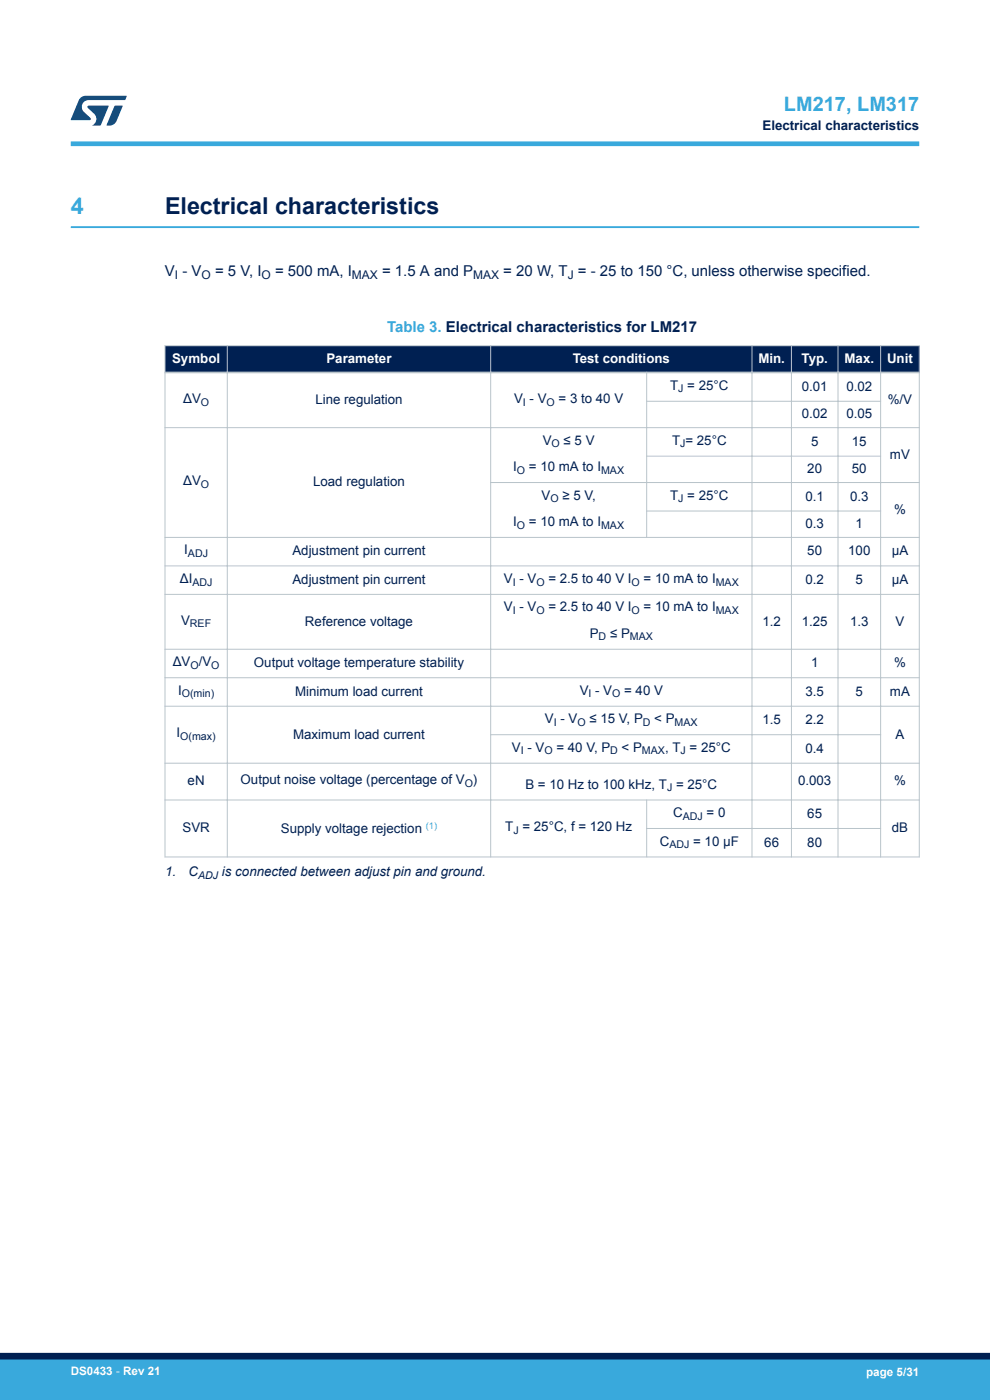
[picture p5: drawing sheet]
<svg xmlns="http://www.w3.org/2000/svg" width="210mm" height="297mm" viewBox="0 0 210 297" stroke-linecap="round" stroke-linejoin="round" font-family="sans-serif">
<defs><g id="words">
<text font-size="4.9" fill="#39a9dc" x="15" y="45.4">4</text>
<text font-size="4.9" fill="#002052" x="35" y="45.4">Electrical characteristics</text>
<text font-size="4.2" fill="#39a9dc" x="166.3" y="23.5">LM217, LM317</text>
<g font-size="3.2" fill="#002052">
<text x="35" y="58.6">V - V</text>
<text x="45.6" y="58.6">= 5 V, I</text>
<text x="58.3" y="58.6">= 500 mA, I</text>
<text x="81" y="58.6">= 1.5 A and P</text>
<text x="106.8" y="58.6">= 20 W, T = - 25 to 150 °C, unless otherwise specified.</text>
</g>
<text font-size="3.2" fill="#39a9dc" x="82.1" y="70.4">Table 3. Electrical characteristics for LM217</text>
<g font-size="2.8" fill="#002052">
<text x="161.7" y="27.5">Electrical characteristics</text>
<text x="142.2" y="82.7">T = 25°C</text>
<text x="170.1" y="82.9">0.01</text>
<text x="179.5" y="82.9">0.02</text>
<text x="38.8" y="85.5">ΔV</text>
<text x="66.9" y="85.7">Line regulation</text>
<text x="109" y="85.5">V - V</text>
<text x="118.5" y="85.5">= 3 to 40 V</text>
<text x="170.1" y="88.7">0.02</text>
<text x="179.5" y="88.7">0.05</text>
<text x="188.3" y="85.7">%/V</text>
<text x="115.1" y="94.3">V</text>
<text x="119.6" y="94.3">≤ 5 V</text>
<text x="142.5" y="94.3">T = 25°C</text>
<text x="172" y="94.6">5</text>
<text x="180.7" y="94.6">15</text>
<text x="108.9" y="99.9">I</text>
<text x="112.2" y="99.9">= 10 mA to I</text>
<text x="171.3" y="100.4">20</text>
<text x="180.7" y="100.4">50</text>
<text x="188.8" y="97.4">mV</text>
<text x="38.8" y="103">ΔV</text>
<text x="66.4" y="103.2">Load regulation</text>
<text x="114.9" y="106">V</text>
<text x="119.3" y="106">≥ 5 V,</text>
<text x="142.2" y="106">T = 25°C</text>
<text x="170.9" y="106.2">0.1</text>
<text x="180.3" y="106.2">0.3</text>
<text x="108.9" y="111.6">I</text>
<text x="112.2" y="111.6">= 10 mA to I</text>
<text x="170.9" y="112">0.3</text>
<text x="181.5" y="112">1</text>
<text x="189.6" y="109">%</text>
<text x="39.1" y="117.6">I</text>
<text x="62" y="117.8">Adjustment pin current</text>
<text x="171.2" y="117.8">50</text>
<text x="179.9" y="117.8">100</text>
<text x="189.1" y="117.8">µA</text>
<text x="38.1" y="123.7">ΔI</text>
<text x="62" y="123.9">Adjustment pin current</text>
<text x="106.9" y="123.7">V - V</text>
<text x="116.3" y="123.7">= 2.5 to 40 V I</text>
<text x="136.5" y="123.7">= 10 mA to I</text>
<text x="170.9" y="123.9">0.2</text>
<text x="181.5" y="123.9">5</text>
<text x="189.1" y="123.9">µA</text>
<text x="106.9" y="129.7">V - V</text>
<text x="116.3" y="129.7">= 2.5 to 40 V I</text>
<text x="136.5" y="129.7">= 10 mA to I</text>
<text x="38.4" y="132.5">V</text>
<text x="64.7" y="132.7">Reference voltage</text>
<text x="125.1" y="135.3">P</text>
<text x="129.4" y="135.3">≤ P</text>
<text x="161.7" y="132.7">1.2</text>
<text x="170.1" y="132.7">1.25</text>
<text x="180.3" y="132.7">1.3</text>
<text x="190" y="132.7">V</text>
<text x="36.6" y="141.3">ΔV /V</text>
<text x="53.9" y="141.6">Output voltage temperature stability</text>
<text x="172" y="141.6">1</text>
<text x="189.6" y="141.6">%</text>
<text x="37.8" y="147.4">I</text>
<text x="62.6" y="147.6">Minimum load current</text>
<text x="123" y="147.4">V - V</text>
<text x="132.4" y="147.4">= 40 V</text>
<text x="170.9" y="147.6">3.5</text>
<text x="181.5" y="147.6">5</text>
<text x="188.8" y="147.6">mA</text>
<text x="115.6" y="153.4">V - V</text>
<text x="125" y="153.4">≤ 15 V, P</text>
<text x="138.8" y="153.4">&lt; P</text>
<text x="161.7" y="153.7">1.5</text>
<text x="170.9" y="153.7">2.2</text>
<text x="37.5" y="156.5">I</text>
<text x="62.2" y="156.7">Maximum load current</text>
<text x="108.6" y="159.5">V - V</text>
<text x="118" y="159.5">= 40 V, P</text>
<text x="131.9" y="159.5">&lt; P</text>
<text x="141.1" y="159.5">, T = 25°C</text>
<text x="170.9" y="159.7">0.4</text>
<text x="190" y="156.7">A</text>
<text x="39.8" y="166.6">eN</text>
<text x="51" y="166.4">Output noise voltage (percentage of V )</text>
<text x="111.5" y="167.3">B = 10 Hz to 100 kHz, T = 25°C</text>
<text x="169.3" y="166.6">0.003</text>
<text x="189.6" y="166.6">%</text>
<text x="142.8" y="173.3">C</text>
<text x="149.9" y="173.3">= 0</text>
<text x="171.3" y="173.5">65</text>
<text x="38.7" y="176.6">SVR</text>
<text x="59.6" y="176.7">Supply voltage rejection</text>
<text x="107.2" y="176.3">T = 25°C, f = 120 Hz</text>
<text x="139.9" y="179.4">C</text>
<text x="147" y="179.4">= 10 µF</text>
<text x="162.1" y="179.6">66</text>
<text x="171.3" y="179.6">80</text>
<text x="189.2" y="176.6">dB</text>
<text x="35" y="185.8">1.</text>
<text x="40" y="185.8">C</text>
<text x="47.1" y="185.8">is connected between adjust pin and ground.</text>
</g>
<g font-size="2.8" fill="#fff">
<text x="36.5" y="77">Symbol</text>
<text x="69.2" y="77">Parameter</text>
<text x="121.5" y="77">Test conditions</text>
<text x="160.9" y="77">Min.</text>
<text x="170" y="77">Typ.</text>
<text x="179.1" y="77">Max.</text>
<text x="188.2" y="77">Unit</text>
</g>
<g font-size="2.5" fill="#002052">
<text x="37.1" y="59.2">I</text>
<text x="42.8" y="59.2">O</text>
<text x="55.5" y="59.2">O</text>
<text x="74.7" y="59.2">MAX</text>
<text x="100.4" y="59.2">MAX</text>
<text x="120.4" y="59.2">J</text>
</g>
<g font-size="2.5" fill="#fff">
<text x="15" y="291.6">DS0433 - Rev 21</text>
<text x="183.7" y="291.9">page 5/31</text>
</g>
<g font-size="2.3" fill="#002052">
<text x="143.9" y="83.3">J</text>
<text x="42.6" y="86.1">O</text>
<text x="110.9" y="86.1">I</text>
<text x="115.9" y="86.1">O</text>
<text x="117" y="94.9">O</text>
<text x="144.3" y="94.9">J</text>
<text x="109.7" y="100.5">O</text>
<text x="127.5" y="100.5">MAX</text>
<text x="42.6" y="103.5">O</text>
<text x="116.8" y="106.5">O</text>
<text x="143.9" y="106.5">J</text>
<text x="109.7" y="112.1">O</text>
<text x="127.5" y="112.1">MAX</text>
<text x="39.9" y="118.2">ADJ</text>
<text x="40.8" y="124.2">ADJ</text>
<text x="108.8" y="124.2">I</text>
<text x="113.8" y="124.2">O</text>
<text x="134" y="124.2">O</text>
<text x="151.8" y="124.2">MAX</text>
<text x="108.8" y="130.3">I</text>
<text x="113.8" y="130.3">O</text>
<text x="134" y="130.3">O</text>
<text x="151.8" y="130.3">MAX</text>
<text x="40.3" y="133.1">REF</text>
<text x="127" y="135.9">D</text>
<text x="133.6" y="135.9">MAX</text>
<text x="40.4" y="141.9">O</text>
<text x="44.8" y="141.9">O</text>
<text x="38.6" y="148">O(min)</text>
<text x="124.8" y="148">I</text>
<text x="129.9" y="148">O</text>
<text x="117.5" y="154">I</text>
<text x="122.5" y="154">O</text>
<text x="136.4" y="154">D</text>
<text x="143.1" y="154">MAX</text>
<text x="38.2" y="157">O(max)</text>
<text x="110.5" y="160">I</text>
<text x="115.5" y="160">O</text>
<text x="129.5" y="160">D</text>
<text x="136.2" y="160">MAX</text>
<text x="144.4" y="160">J</text>
<text x="98.6" y="167">O</text>
<text x="141.5" y="167.8">J</text>
<text x="144.8" y="173.9">ADJ</text>
<text x="108.9" y="176.9">J</text>
<text x="142" y="179.9">ADJ</text>
<text x="42" y="186.4">ADJ</text>
</g>
<text font-size="2" fill="#39a9dc" x="90.3" y="175.8">(1)</text>
</g></defs>
<path d="M15 48.2h180" fill="none" stroke="#39a9dc" stroke-width=".4"/>
<g fill="#002052">
<path d="M35 73.3h160v5.7h-160z" fill-rule="evenodd"/>
<path d="M35 73.3h160v5.7h-160z" fill-rule="evenodd"/>
</g>
<g fill="none" stroke="#b9c4ca" stroke-width=".21">
<path d="M34.9 73.3h160.2M35 73.2v108.7M48.2 73.2v108.7M104.1 73.2v108.7M137.2 78.8v35.3M159.5 73.2v108.7M167.9 73.2v108.7M177.8 73.2v108.7M186.8 73.2v108.7M195 73.2v108.7M34.9 90.7h160.2M137.1 85.1h49.8"/>
<path d="M137.1 96.8h49.8M104 102.4h91.1M137.1 108.4h49.8M195.1 114h-160.2M34.9 120.1h160.2M34.9 126.1h160.2M34.9 137.7h160.2M34.9 143.8h160.2M34.9 149.8h160.2M104 155.9h82.9M34.9 161.9h160.2M34.9 169.7h160.2"/>
<path d="M137.1 175.8h49.8M137.2 169.6v12.3M34.9 181.8h160.2"/>
</g>
<path d="M34.9 79h160.2" fill="none" stroke="#b9c4ca" stroke-width=".35"/>
<path d="M15 30.5h180" fill="none" stroke="#39a9dc" stroke-width="1"/>
<g fill="#005288">
<path d="M17.1 20.7l1.1-.4 8.7 .1-.4 .8h-7.6a1.45 1.45 0 0 0-1.4 .9 1.45 1.45 0 0 0 .2 1.6l1.5 1.3v.4l-4.2 .1 1.7-4.2z"/>
<path d="M24.3 22.4l1.7 .1-1.3 3.2a1.6 1.6 0 0 1-1.5 .9l-.6-.1z"/>
<path d="M18.6 22.5h4.5l-1.8 4.1h-1.7a1.54 1.54 0 0 0 .4-2.4l-1.4-1.3z"/>
</g>
<g fill="#39a9dc">
<path d="M0 288.4h210v8.6h-210z" fill-rule="evenodd"/>
<path d="M-.1 288.4h210.2v4.4h-210.2z" fill-rule="evenodd"/>
</g>
<path d="M0 287.7h210" fill="none" stroke="#002052" stroke-width="1.4"/>
<use href="#words"/>
</svg>
